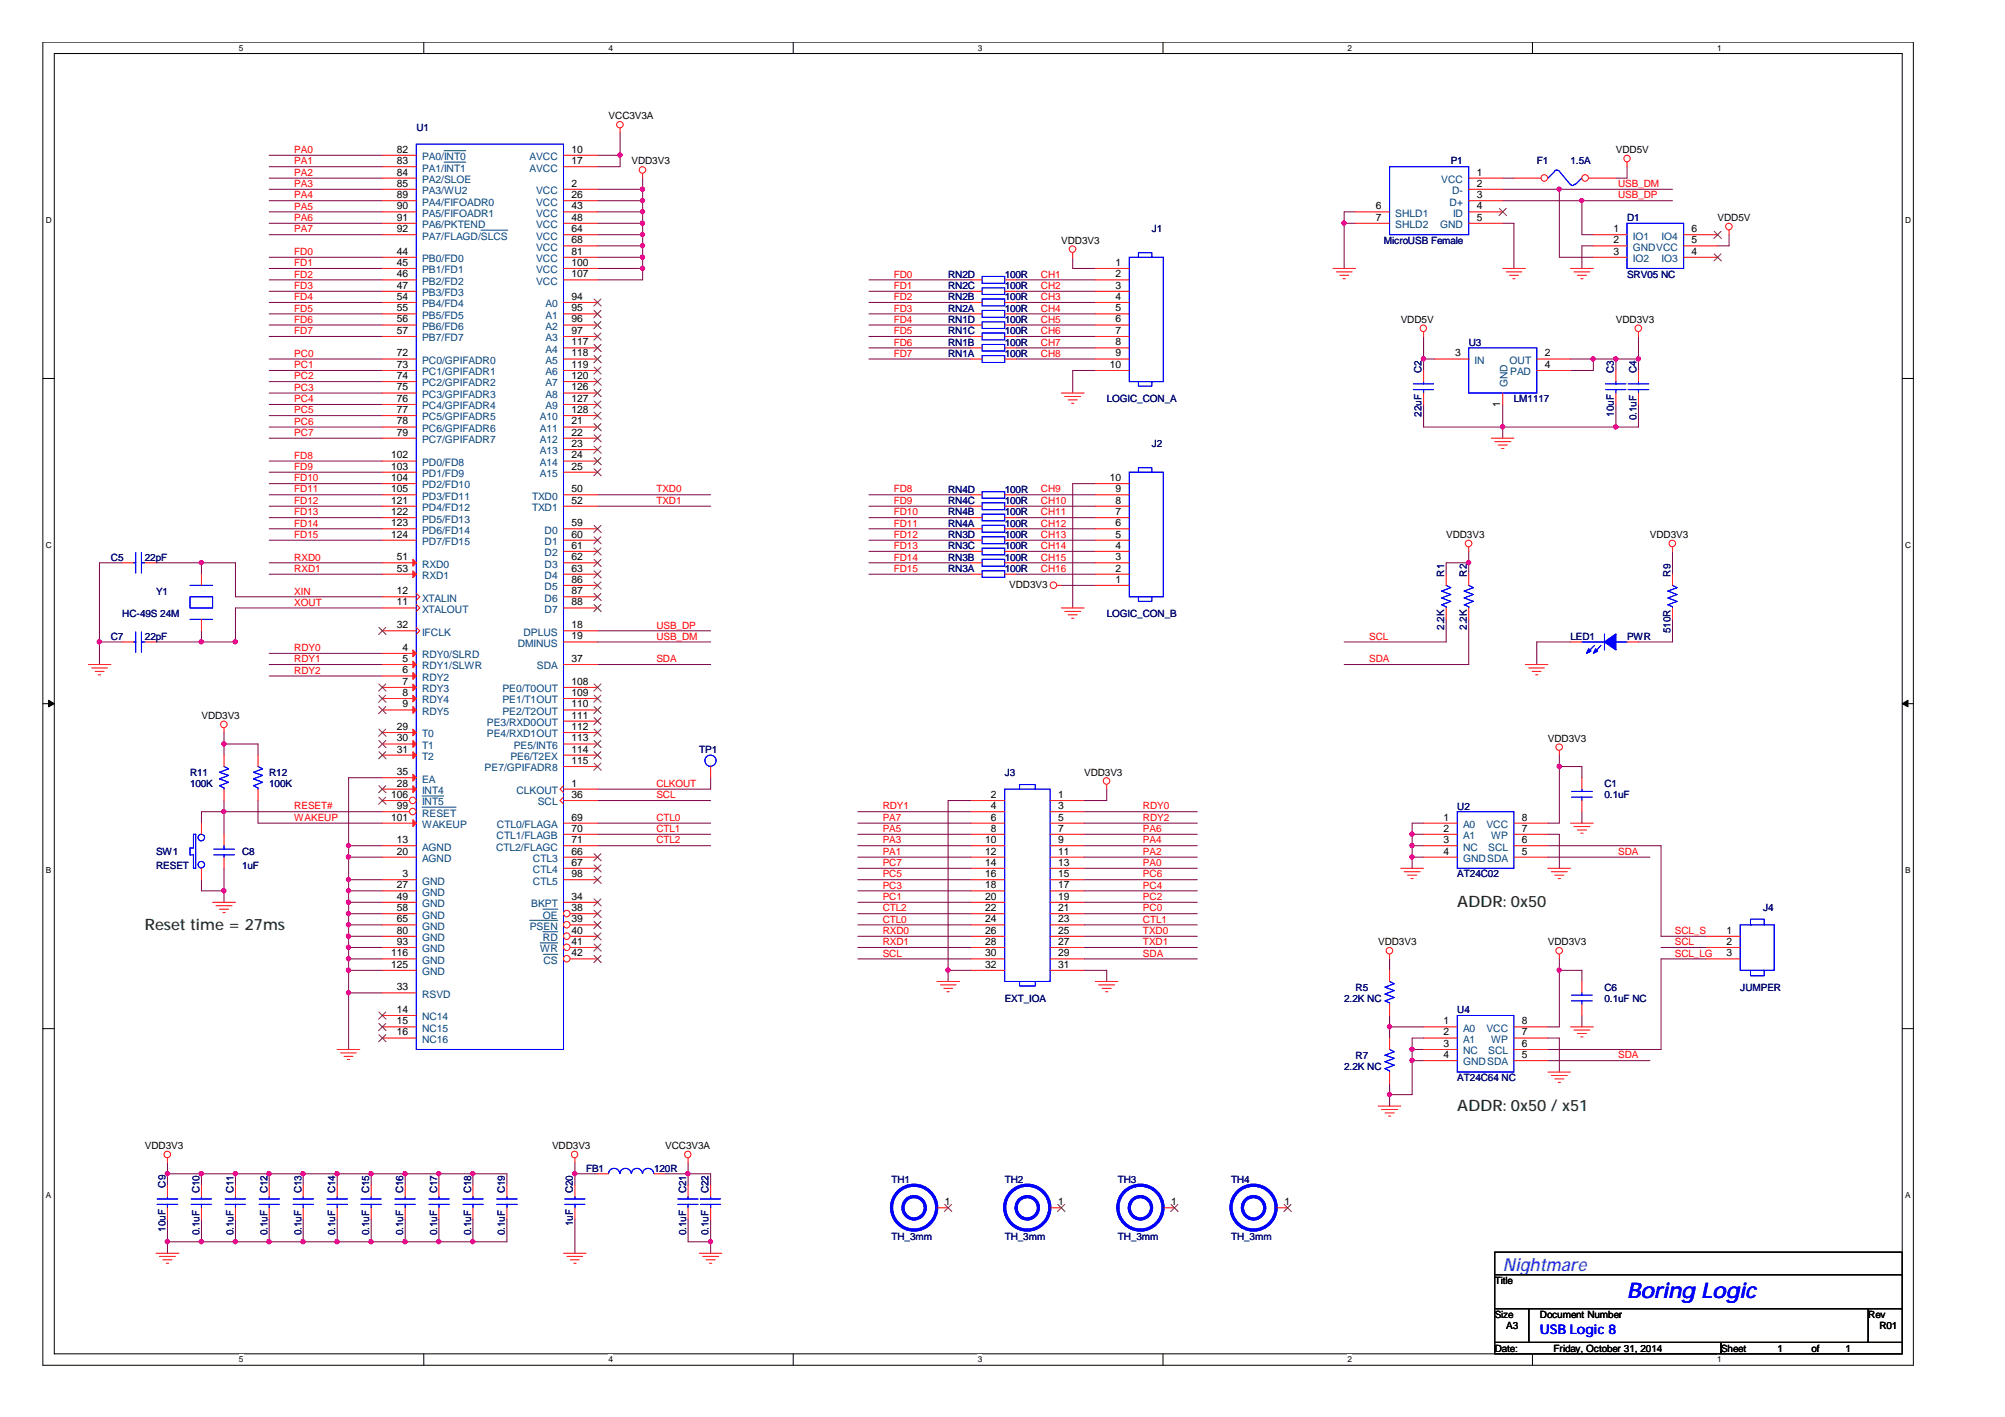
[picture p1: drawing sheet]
<svg xmlns="http://www.w3.org/2000/svg" width="297mm" height="210mm" viewBox="0 0 297 210" stroke-linecap="round" stroke-linejoin="round" font-family="sans-serif">
<defs><g id="words">
<text font-size="3.2" fill="#00f" x="241" y="192.3">Boring Logic</text>
<text font-size="2.7" fill="#0080ff" x="222.6" y="188.3">Nightmare</text>
<g font-size="2.3" fill="#008000">
<text x="21.5" y="137.8">Reset time = 27ms</text>
<text x="215.9" y="134.4">ADDR: 0x50</text>
<text x="215.9" y="164.6">ADDR: 0x50 / x51</text>
</g>
<text font-size="2" fill="#00f" x="228.1" y="197.5">USB Logic 8</text>
<g font-size="1.5">
<text x="90.2" y="17.7">VCC3V3A</text>
<text x="58.8" y="22.6">82</text>
<text x="84.7" y="22.6">10</text>
<text x="239.4" y="22.7">VDD5V</text>
<text x="58.8" y="24.3">83</text>
<text x="58.8" y="26">84</text>
<text x="58.8" y="27.7">85</text>
<text x="58.8" y="29.4">89</text>
<text x="84.7" y="24.3">17</text>
<text x="84.7" y="27.7">2</text>
<text x="84.7" y="29.4">26</text>
<text x="93.6" y="24.4">VDD3V3</text>
<text x="218.8" y="26">1</text>
<text x="218.8" y="27.7">2</text>
<text x="218.8" y="29.4">3</text>
<text x="58.8" y="34.4">92</text>
<text x="58.8" y="31">90</text>
<text x="58.8" y="32.7">91</text>
<text x="84.7" y="31">43</text>
<text x="84.7" y="32.7">48</text>
<text x="84.7" y="34.4">64</text>
<text x="203.8" y="31">6</text>
<text x="203.8" y="32.7">7</text>
<text x="218.8" y="32.7">5</text>
<text x="218.8" y="31">4</text>
<text x="239" y="34.4">1</text>
<text x="250.6" y="34.4">6</text>
<text x="254.5" y="32.7">VDD5V</text>
<text x="58.8" y="37.7">44</text>
<text x="58.8" y="39.4">45</text>
<text x="58.8" y="41.1">46</text>
<text x="84.7" y="36">68</text>
<text x="84.7" y="37.7">81</text>
<text x="84.7" y="39.4">100</text>
<text x="84.7" y="41.1">107</text>
<text x="157.2" y="36.1">VDD3V3</text>
<text x="165.3" y="39.4">1</text>
<text x="165.3" y="41.1">2</text>
<text x="239" y="36">2</text>
<text x="239" y="37.7">3</text>
<text x="250.6" y="37.7">4</text>
<text x="250.6" y="36">5</text>
<text x="58.8" y="42.8">47</text>
<text x="58.8" y="44.4">54</text>
<text x="58.8" y="46.1">55</text>
<text x="58.8" y="47.8">56</text>
<text x="84.7" y="44.4">94</text>
<text x="84.7" y="46.1">95</text>
<text x="84.7" y="47.8">96</text>
<text x="165.3" y="42.8">3</text>
<text x="165.3" y="44.4">4</text>
<text x="165.3" y="46.1">5</text>
<text x="165.3" y="47.8">6</text>
<text x="207.5" y="47.9">VDD5V</text>
<text x="239.4" y="47.9">VDD3V3</text>
<text x="58.8" y="49.5">57</text>
<text x="58.8" y="52.8">72</text>
<text x="84.7" y="49.5">97</text>
<text x="84.7" y="51.2">117</text>
<text x="84.7" y="52.8">118</text>
<text x="165.3" y="49.5">7</text>
<text x="165.3" y="51.2">8</text>
<text x="165.3" y="52.8">9</text>
<text x="215.6" y="52.8">3</text>
<text x="228.9" y="52.8">2</text>
<text x="58.8" y="54.5">73</text>
<text x="58.8" y="56.1">74</text>
<text x="58.8" y="57.8">75</text>
<text x="58.8" y="59.5">76</text>
<text x="84.7" y="54.5">119</text>
<text x="84.7" y="56.1">120</text>
<text x="84.7" y="57.8">126</text>
<text x="84.7" y="59.5">127</text>
<text x="164.4" y="54.5">10</text>
<text x="228.9" y="54.5">4</text>
<text x="58.8" y="61.2">77</text>
<text x="58.8" y="62.9">78</text>
<text x="58.8" y="64.5">79</text>
<text x="84.7" y="61.2">128</text>
<text x="84.7" y="62.9">21</text>
<text x="84.7" y="64.5">22</text>
<text x="222.2" y="60.3" transform="rotate(-90 222.2 60.3)">1</text>
<text x="58" y="67.9">102</text>
<text x="58" y="69.6">103</text>
<text x="58" y="71.3">104</text>
<text x="84.7" y="66.2">23</text>
<text x="84.7" y="67.9">24</text>
<text x="84.7" y="69.6">25</text>
<text x="164.4" y="71.3">10</text>
<text x="58" y="72.9">105</text>
<text x="58" y="74.6">121</text>
<text x="58" y="76.3">122</text>
<text x="58" y="77.9">123</text>
<text x="84.7" y="72.9">50</text>
<text x="84.7" y="74.6">52</text>
<text x="84.7" y="77.9">59</text>
<text x="165.3" y="77.9">6</text>
<text x="165.3" y="76.3">7</text>
<text x="165.3" y="74.6">8</text>
<text x="165.3" y="72.9">9</text>
<text x="58" y="79.6">124</text>
<text x="58.8" y="83">51</text>
<text x="84.7" y="79.6">60</text>
<text x="84.7" y="81.3">61</text>
<text x="84.7" y="83">62</text>
<text x="165.3" y="83">3</text>
<text x="165.3" y="81.3">4</text>
<text x="165.3" y="79.6">5</text>
<text x="214.2" y="79.7">VDD3V3</text>
<text x="244.4" y="79.7">VDD3V3</text>
<text x="58.8" y="84.7">53</text>
<text x="58.8" y="88">12</text>
<text x="58.8" y="89.7">11</text>
<text x="84.7" y="84.7">63</text>
<text x="84.7" y="86.3">86</text>
<text x="84.7" y="88">87</text>
<text x="84.7" y="89.7">88</text>
<text x="149.5" y="87.1">VDD3V3</text>
<text x="165.3" y="86.3">1</text>
<text x="165.3" y="84.7">2</text>
<text x="58.8" y="93.1">32</text>
<text x="84.7" y="93.1">18</text>
<text x="84.7" y="94.7">19</text>
<text x="59.6" y="96.4">4</text>
<text x="59.6" y="98.1">5</text>
<text x="59.6" y="99.8">6</text>
<text x="59.6" y="101.4">7</text>
<text x="84.7" y="101.4">108</text>
<text x="84.7" y="98.1">37</text>
<text x="29.8" y="106.5">VDD3V3</text>
<text x="59.6" y="103.1">8</text>
<text x="59.6" y="104.8">9</text>
<text x="84.7" y="103.1">109</text>
<text x="84.7" y="104.8">110</text>
<text x="84.7" y="106.4">111</text>
<text x="58.8" y="108.1">29</text>
<text x="58.8" y="109.8">30</text>
<text x="58.8" y="111.5">31</text>
<text x="84.7" y="108.1">112</text>
<text x="84.7" y="109.8">113</text>
<text x="84.7" y="111.5">114</text>
<text x="84.7" y="113.2">115</text>
<text x="229.3" y="109.9">VDD3V3</text>
<text x="58" y="118.2">106</text>
<text x="58.8" y="119.9">99</text>
<text x="58.8" y="114.8">35</text>
<text x="58.8" y="116.5">28</text>
<text x="84.7" y="116.5">1</text>
<text x="84.7" y="118.2">36</text>
<text x="146.8" y="118.2">2</text>
<text x="146.8" y="119.9">4</text>
<text x="156.8" y="118.2">1</text>
<text x="156.8" y="119.9">3</text>
<text x="160.6" y="114.9">VDD3V3</text>
<text x="58" y="121.6">101</text>
<text x="58.8" y="124.9">13</text>
<text x="84.7" y="121.6">69</text>
<text x="84.7" y="123.2">70</text>
<text x="84.7" y="124.9">71</text>
<text x="146" y="124.9">10</text>
<text x="146.8" y="121.6">6</text>
<text x="146.8" y="123.2">8</text>
<text x="156.8" y="121.6">5</text>
<text x="156.8" y="123.2">7</text>
<text x="156.8" y="124.9">9</text>
<text x="213.9" y="121.6">1</text>
<text x="213.9" y="123.2">2</text>
<text x="213.9" y="124.9">3</text>
<text x="225.5" y="124.9">6</text>
<text x="225.5" y="123.2">7</text>
<text x="225.5" y="121.6">8</text>
<text x="58.8" y="126.6">20</text>
<text x="58.8" y="131.6">27</text>
<text x="59.6" y="129.9">3</text>
<text x="84.7" y="126.6">66</text>
<text x="84.7" y="128.2">67</text>
<text x="84.7" y="129.9">98</text>
<text x="146" y="126.6">12</text>
<text x="146" y="128.2">14</text>
<text x="146" y="129.9">16</text>
<text x="146" y="131.6">18</text>
<text x="156.8" y="126.6">11</text>
<text x="156.8" y="128.2">13</text>
<text x="156.8" y="129.9">15</text>
<text x="156.8" y="131.6">17</text>
<text x="213.9" y="126.6">4</text>
<text x="225.5" y="126.6">5</text>
<text x="58.8" y="133.3">49</text>
<text x="58.8" y="135">58</text>
<text x="58.8" y="136.6">65</text>
<text x="84.7" y="133.3">34</text>
<text x="84.7" y="135">38</text>
<text x="84.7" y="136.6">39</text>
<text x="146" y="133.3">20</text>
<text x="146" y="135">22</text>
<text x="146" y="136.6">24</text>
<text x="156.8" y="133.3">19</text>
<text x="156.8" y="135">21</text>
<text x="156.8" y="136.6">23</text>
<text x="58" y="141.7">116</text>
<text x="58" y="143.4">125</text>
<text x="58.8" y="138.3">80</text>
<text x="58.8" y="140">93</text>
<text x="84.7" y="141.7">42</text>
<text x="84.7" y="138.3">40</text>
<text x="84.7" y="140">41</text>
<text x="146" y="138.3">26</text>
<text x="146" y="140">28</text>
<text x="146" y="141.7">30</text>
<text x="146" y="143.4">32</text>
<text x="156.8" y="138.3">25</text>
<text x="156.8" y="140">27</text>
<text x="156.8" y="141.7">29</text>
<text x="156.8" y="143.4">31</text>
<text x="204.2" y="140.1">VDD3V3</text>
<text x="229.3" y="140.1">VDD3V3</text>
<text x="255.8" y="138.3">1</text>
<text x="255.8" y="140">2</text>
<text x="255.8" y="141.7">3</text>
<text x="58.8" y="146.7">33</text>
<text x="58.8" y="150">14</text>
<text x="58.8" y="151.7">15</text>
<text x="58.8" y="153.4">16</text>
<text x="213.9" y="151.7">1</text>
<text x="213.9" y="153.4">2</text>
<text x="213.9" y="155.1">3</text>
<text x="225.5" y="155.1">6</text>
<text x="225.5" y="153.4">7</text>
<text x="225.5" y="151.7">8</text>
<text x="213.9" y="156.7">4</text>
<text x="225.5" y="156.7">5</text>
<text x="21.5" y="170.2">VDD3V3</text>
<text x="81.8" y="170.2">VDD3V3</text>
<text x="98.6" y="170.2">VCC3V3A</text>
<text x="140" y="178.5">1</text>
<text x="156.8" y="178.5">1</text>
<text x="173.5" y="178.5">1</text>
<text x="190.3" y="178.5">1</text>
<text x="221.4" y="190.2">Title</text>
<text x="221.4" y="195.2">Size</text>
<text x="223.1" y="196.9">A3</text>
<text x="228.1" y="195.2">Document Number</text>
<text x="276.8" y="195.2">Rev</text>
<text x="278.4" y="196.9">R01</text>
<text x="221.4" y="200.2">Date:</text>
<text x="230.2" y="200.2">Friday, October 31, 2014</text>
<text x="255" y="200.2">Sheet</text>
<text x="263.4" y="200.2">1</text>
<text x="268.4" y="200.2">of</text>
<text x="273.4" y="200.2">1</text>
</g>
<g font-size="1.5" fill="#f00">
<text x="43.6" y="22.7">PA0</text>
<text x="43.6" y="24.4">PA1</text>
<text x="43.6" y="26">PA2</text>
<text x="43.6" y="27.7">PA3</text>
<text x="43.6" y="29.4">PA4</text>
<text x="239.7" y="27.7">USB_DM</text>
<text x="239.7" y="29.4">USB_DP</text>
<text x="43.6" y="31">PA5</text>
<text x="43.6" y="32.7">PA6</text>
<text x="43.6" y="34.4">PA7</text>
<text x="43.6" y="37.8">FD0</text>
<text x="43.6" y="39.4">FD1</text>
<text x="43.6" y="41.1">FD2</text>
<text x="132.4" y="41.1">FD0</text>
<text x="154.2" y="41.1">CH1</text>
<text x="43.6" y="42.8">FD3</text>
<text x="43.6" y="44.5">FD4</text>
<text x="43.6" y="46.2">FD5</text>
<text x="43.6" y="47.8">FD6</text>
<text x="132.4" y="42.8">FD1</text>
<text x="132.4" y="44.5">FD2</text>
<text x="132.4" y="46.2">FD3</text>
<text x="132.4" y="47.8">FD4</text>
<text x="154.2" y="42.8">CH2</text>
<text x="154.2" y="44.5">CH3</text>
<text x="154.2" y="46.2">CH4</text>
<text x="154.2" y="47.8">CH5</text>
<text x="43.6" y="49.5">FD7</text>
<text x="43.6" y="52.8">PC0</text>
<text x="132.4" y="49.5">FD5</text>
<text x="132.4" y="51.2">FD6</text>
<text x="132.4" y="52.8">FD7</text>
<text x="154.2" y="49.5">CH6</text>
<text x="154.2" y="51.2">CH7</text>
<text x="154.2" y="52.8">CH8</text>
<text x="43.6" y="54.5">PC1</text>
<text x="43.6" y="56.2">PC2</text>
<text x="43.6" y="57.9">PC3</text>
<text x="43.6" y="59.6">PC4</text>
<text x="43.6" y="61.2">PC5</text>
<text x="43.6" y="62.9">PC6</text>
<text x="43.6" y="64.6">PC7</text>
<text x="43.6" y="68">FD8</text>
<text x="43.6" y="69.6">FD9</text>
<text x="43.6" y="71.3">FD10</text>
<text x="43.6" y="73">FD11</text>
<text x="43.6" y="74.6">FD12</text>
<text x="43.6" y="76.3">FD13</text>
<text x="43.6" y="78">FD14</text>
<text x="97.2" y="73">TXD0</text>
<text x="97.2" y="74.6">TXD1</text>
<text x="132.4" y="73">FD8</text>
<text x="132.4" y="74.6">FD9</text>
<text x="132.4" y="76.3">FD10</text>
<text x="132.4" y="78">FD11</text>
<text x="154.2" y="73">CH9</text>
<text x="154.2" y="74.6">CH10</text>
<text x="154.2" y="76.3">CH11</text>
<text x="154.2" y="78">CH12</text>
<text x="43.6" y="79.7">FD15</text>
<text x="43.6" y="83">RXD0</text>
<text x="132.4" y="79.7">FD12</text>
<text x="132.4" y="81.3">FD13</text>
<text x="132.4" y="83">FD14</text>
<text x="154.2" y="79.7">CH13</text>
<text x="154.2" y="81.3">CH14</text>
<text x="154.2" y="83">CH15</text>
<text x="43.6" y="88.1">XIN</text>
<text x="43.6" y="89.7">XOUT</text>
<text x="43.6" y="84.7">RXD1</text>
<text x="132.4" y="84.7">FD15</text>
<text x="154.2" y="84.7">CH16</text>
<text x="97.2" y="93.1">USB_DP</text>
<text x="97.2" y="94.8">USB_DM</text>
<text x="202.9" y="94.8">SCL</text>
<text x="43.6" y="96.4">RDY0</text>
<text x="43.6" y="98.1">RDY1</text>
<text x="43.6" y="99.8">RDY2</text>
<text x="97.2" y="98.1">SDA</text>
<text x="202.9" y="98.1">SDA</text>
<text x="43.6" y="119.9">RESET#</text>
<text x="97.2" y="116.6">CLKOUT</text>
<text x="97.2" y="118.3">SCL</text>
<text x="130.8" y="119.9">RDY1</text>
<text x="169.3" y="119.9">RDY0</text>
<text x="43.6" y="121.6">WAKEUP</text>
<text x="97.2" y="121.6">CTL0</text>
<text x="97.2" y="123.2">CTL1</text>
<text x="97.2" y="124.9">CTL2</text>
<text x="130.8" y="121.6">PA7</text>
<text x="130.8" y="123.2">PA5</text>
<text x="130.8" y="124.9">PA3</text>
<text x="169.3" y="121.6">RDY2</text>
<text x="169.3" y="123.2">PA6</text>
<text x="169.3" y="124.9">PA4</text>
<text x="130.8" y="126.6">PA1</text>
<text x="130.8" y="128.3">PC7</text>
<text x="130.8" y="130">PC5</text>
<text x="130.8" y="131.6">PC3</text>
<text x="169.3" y="126.6">PA2</text>
<text x="169.3" y="128.3">PA0</text>
<text x="169.3" y="130">PC6</text>
<text x="169.3" y="131.6">PC4</text>
<text x="239.7" y="126.6">SDA</text>
<text x="130.8" y="133.3">PC1</text>
<text x="130.8" y="135">CTL2</text>
<text x="130.8" y="136.7">CTL0</text>
<text x="169.3" y="133.3">PC2</text>
<text x="169.3" y="135">PC0</text>
<text x="169.3" y="136.7">CTL1</text>
<text x="130.8" y="138.4">RXD0</text>
<text x="130.8" y="140">RXD1</text>
<text x="130.8" y="141.7">SCL</text>
<text x="169.3" y="138.4">TXD0</text>
<text x="169.3" y="140">TXD1</text>
<text x="169.3" y="141.7">SDA</text>
<text x="248.1" y="140">SCL</text>
<text x="248.1" y="138.4">SCL_S</text>
<text x="248.1" y="141.7">SCL_LG</text>
<text x="239.7" y="156.8">SDA</text>
</g>
<g font-size="1.5" fill="#000080">
<text x="61.7" y="19.4">U1</text>
<text x="214.9" y="24.4">P1</text>
<text x="227.7" y="24.4">F1</text>
<text x="232.7" y="24.4">1.5A</text>
<text x="170.6" y="34.4">J1</text>
<text x="241" y="32.7">D1</text>
<text x="140.5" y="41.1">RN2D</text>
<text x="148.8" y="41.1">100R</text>
<text x="205" y="36.1">MicroUSB Female</text>
<text x="241" y="41.1">SRV05 NC</text>
<text x="140.5" y="42.8">RN2C</text>
<text x="140.5" y="44.5">RN2B</text>
<text x="140.5" y="46.2">RN2A</text>
<text x="140.5" y="47.9">RN1D</text>
<text x="148.8" y="42.8">100R</text>
<text x="148.8" y="44.5">100R</text>
<text x="148.8" y="46.2">100R</text>
<text x="148.8" y="47.9">100R</text>
<text x="140.5" y="49.5">RN1C</text>
<text x="140.5" y="51.2">RN1B</text>
<text x="140.5" y="52.9">RN1A</text>
<text x="148.8" y="49.5">100R</text>
<text x="148.8" y="51.2">100R</text>
<text x="148.8" y="52.9">100R</text>
<text x="217.6" y="51.2">U3</text>
<text x="164" y="59.6">LOGIC_CON_A</text>
<text x="210.6" y="55.2" transform="rotate(-90 210.6 55.2)">C2</text>
<text x="224.3" y="59.6">LM1117</text>
<text x="239.1" y="55.2" transform="rotate(-90 239.1 55.2)">C3</text>
<text x="242.4" y="55.2" transform="rotate(-90 242.4 55.2)">C4</text>
<text x="210.6" y="61.7" transform="rotate(-90 210.6 61.7)">22uF</text>
<text x="239.1" y="61.7" transform="rotate(-90 239.1 61.7)">10uF</text>
<text x="242.4" y="62.2" transform="rotate(-90 242.4 62.2)">0.1uF</text>
<text x="170.6" y="66.3">J2</text>
<text x="140.5" y="73">RN4D</text>
<text x="140.5" y="74.6">RN4C</text>
<text x="140.5" y="76.3">RN4B</text>
<text x="148.8" y="73">100R</text>
<text x="148.8" y="74.6">100R</text>
<text x="148.8" y="76.3">100R</text>
<text x="16.4" y="83">C5</text>
<text x="21.5" y="83">22pF</text>
<text x="140.5" y="78">RN4A</text>
<text x="140.5" y="79.7">RN3D</text>
<text x="140.5" y="81.4">RN3C</text>
<text x="140.5" y="83">RN3B</text>
<text x="148.8" y="78">100R</text>
<text x="148.8" y="79.7">100R</text>
<text x="148.8" y="81.4">100R</text>
<text x="148.8" y="83">100R</text>
<text x="23.1" y="88.1">Y1</text>
<text x="140.5" y="84.7">RN3A</text>
<text x="148.8" y="84.7">100R</text>
<text x="214" y="85.4" transform="rotate(-90 214 85.4)">R1</text>
<text x="217.3" y="85.4" transform="rotate(-90 217.3 85.4)">R2</text>
<text x="247.5" y="85.4" transform="rotate(-90 247.5 85.4)">R9</text>
<text x="16.4" y="94.8">C7</text>
<text x="18.1" y="91.4">HC-49S 24M</text>
<text x="21.5" y="94.8">22pF</text>
<text x="164" y="91.4">LOGIC_CON_B</text>
<text x="214" y="93.3" transform="rotate(-90 214 93.3)">2.2K</text>
<text x="217.3" y="93.3" transform="rotate(-90 217.3 93.3)">2.2K</text>
<text x="232.7" y="94.8">LED1</text>
<text x="241" y="94.8">PWR</text>
<text x="247.5" y="93.8" transform="rotate(-90 247.5 93.8)">510R</text>
<text x="103.6" y="111.6">TP1</text>
<text x="28.2" y="114.9">R11</text>
<text x="28.2" y="116.6">100K</text>
<text x="39.9" y="114.9">R12</text>
<text x="39.9" y="116.6">100K</text>
<text x="148.8" y="114.9">J3</text>
<text x="215.9" y="119.9">U2</text>
<text x="237.7" y="116.6">C1</text>
<text x="237.7" y="118.3">0.1uF</text>
<text x="23.1" y="126.6">SW1</text>
<text x="23.1" y="128.7">RESET</text>
<text x="35.9" y="126.6">C8</text>
<text x="35.9" y="128.7">1uF</text>
<text x="215.9" y="130">AT24C02</text>
<text x="261.2" y="135">J4</text>
<text x="148.8" y="148.4">EXT_IOA</text>
<text x="199.1" y="148.4">2.2K NC</text>
<text x="200.8" y="146.7">R5</text>
<text x="237.7" y="146.7">C6</text>
<text x="237.7" y="148.4">0.1uF NC</text>
<text x="257.8" y="146.7">JUMPER</text>
<text x="215.9" y="150.1">U4</text>
<text x="199.1" y="158.5">2.2K NC</text>
<text x="200.8" y="156.8">R7</text>
<text x="215.9" y="160.2">AT24C64 NC</text>
<text x="86.8" y="173.6">FB1</text>
<text x="96.9" y="173.6">120R</text>
<text x="24.5" y="175.9" transform="rotate(-90 24.5 175.9)">C9</text>
<text x="29.5" y="176.8" transform="rotate(-90 29.5 176.8)">C10</text>
<text x="34.6" y="176.8" transform="rotate(-90 34.6 176.8)">C11</text>
<text x="39.6" y="176.8" transform="rotate(-90 39.6 176.8)">C12</text>
<text x="44.7" y="176.8" transform="rotate(-90 44.7 176.8)">C13</text>
<text x="49.7" y="176.8" transform="rotate(-90 49.7 176.8)">C14</text>
<text x="54.7" y="176.8" transform="rotate(-90 54.7 176.8)">C15</text>
<text x="59.7" y="176.8" transform="rotate(-90 59.7 176.8)">C16</text>
<text x="64.8" y="176.8" transform="rotate(-90 64.8 176.8)">C17</text>
<text x="69.8" y="176.8" transform="rotate(-90 69.8 176.8)">C18</text>
<text x="74.8" y="176.8" transform="rotate(-90 74.8 176.8)">C19</text>
<text x="84.9" y="176.8" transform="rotate(-90 84.9 176.8)">C20</text>
<text x="101.6" y="176.8" transform="rotate(-90 101.6 176.8)">C21</text>
<text x="105" y="176.8" transform="rotate(-90 105 176.8)">C22</text>
<text x="132.1" y="175.2">TH1</text>
<text x="148.8" y="175.2">TH2</text>
<text x="165.6" y="175.2">TH3</text>
<text x="182.4" y="175.2">TH4</text>
<text x="24.5" y="182.4" transform="rotate(-90 24.5 182.4)">10uF</text>
<text x="29.5" y="182.9" transform="rotate(-90 29.5 182.9)">0.1uF</text>
<text x="34.6" y="182.9" transform="rotate(-90 34.6 182.9)">0.1uF</text>
<text x="39.6" y="182.9" transform="rotate(-90 39.6 182.9)">0.1uF</text>
<text x="44.7" y="182.9" transform="rotate(-90 44.7 182.9)">0.1uF</text>
<text x="49.7" y="182.9" transform="rotate(-90 49.7 182.9)">0.1uF</text>
<text x="54.7" y="182.9" transform="rotate(-90 54.7 182.9)">0.1uF</text>
<text x="59.7" y="182.9" transform="rotate(-90 59.7 182.9)">0.1uF</text>
<text x="64.8" y="182.9" transform="rotate(-90 64.8 182.9)">0.1uF</text>
<text x="69.8" y="182.9" transform="rotate(-90 69.8 182.9)">0.1uF</text>
<text x="74.8" y="182.9" transform="rotate(-90 74.8 182.9)">0.1uF</text>
<text x="84.9" y="181.6" transform="rotate(-90 84.9 181.6)">1uF</text>
<text x="101.6" y="182.9" transform="rotate(-90 101.6 182.9)">0.1uF</text>
<text x="105" y="182.9" transform="rotate(-90 105 182.9)">0.1uF</text>
<text x="132.1" y="183.6">TH_3mm</text>
<text x="148.8" y="183.6">TH_3</text>
<text x="148.8" y="183.6">TH_3mm</text>
<text x="165.6" y="183.6">TH_3</text>
<text x="165.6" y="183.6">TH_3mm</text>
<text x="182.4" y="183.6">TH_3</text>
<text x="182.4" y="183.6">TH_3mm</text>
</g>
<g font-size="1.5" fill="#004080">
<text x="62.5" y="23.7">PA0/INT0</text>
<text x="78.4" y="23.7">AVCC</text>
<text x="62.5" y="25.4">PA1/INT1</text>
<text x="62.5" y="27.1">PA2/SLOE</text>
<text x="62.5" y="28.8">PA3/WU2</text>
<text x="78.4" y="25.4">AVCC</text>
<text x="79.4" y="28.8">VCC</text>
<text x="213.5" y="27.1">VCC</text>
<text x="215.1" y="28.8">D-</text>
<text x="62.5" y="30.5">PA4/FIFOADR0</text>
<text x="62.5" y="32.1">PA5/FIFOADR1</text>
<text x="62.5" y="33.8">PA6/PKTEND</text>
<text x="62.5" y="35.5">PA7/FLAGD/SLCS</text>
<text x="79.4" y="30.5">VCC</text>
<text x="79.4" y="32.1">VCC</text>
<text x="79.4" y="33.8">VCC</text>
<text x="79.4" y="35.5">VCC</text>
<text x="206.7" y="32.1">SHLD1</text>
<text x="206.7" y="33.8">SHLD2</text>
<text x="213.4" y="33.8">GND</text>
<text x="214.8" y="30.5">D+</text>
<text x="215.3" y="32.1">ID</text>
<text x="241.9" y="35.5">IO1</text>
<text x="246.2" y="35.5">IO4</text>
<text x="62.5" y="38.8">PB0/FD0</text>
<text x="62.5" y="40.5">PB1/FD1</text>
<text x="79.4" y="37.1">VCC</text>
<text x="79.4" y="38.8">VCC</text>
<text x="79.4" y="40.5">VCC</text>
<text x="241.9" y="37.1">GNDVCC</text>
<text x="241.9" y="38.8">IO2</text>
<text x="246.2" y="38.8">IO3</text>
<text x="62.5" y="42.2">PB2/FD2</text>
<text x="62.5" y="43.9">PB3/FD3</text>
<text x="62.5" y="45.5">PB4/FD4</text>
<text x="62.5" y="47.2">PB5/FD5</text>
<text x="79.4" y="42.2">VCC</text>
<text x="80.8" y="45.5">A0</text>
<text x="80.8" y="47.2">A1</text>
<text x="62.5" y="48.9">PB6/FD6</text>
<text x="62.5" y="50.6">PB7/FD7</text>
<text x="62.5" y="53.9">PC0/GPIFADR0</text>
<text x="80.8" y="48.9">A2</text>
<text x="80.8" y="50.6">A3</text>
<text x="80.8" y="52.3">A4</text>
<text x="80.8" y="53.9">A5</text>
<text x="218.4" y="53.9">IN</text>
<text x="223.6" y="53.9">OUT</text>
<text x="62.5" y="55.6">PC1/GPIFADR1</text>
<text x="62.5" y="57.2">PC2/GPIFADR2</text>
<text x="62.5" y="58.9">PC3/GPIFADR3</text>
<text x="80.8" y="55.6">A6</text>
<text x="80.8" y="57.2">A7</text>
<text x="80.8" y="58.9">A8</text>
<text x="223.4" y="57.4" transform="rotate(-90 223.4 57.4)">GND</text>
<text x="223.7" y="55.6">PAD</text>
<text x="62.5" y="60.6">PC4/GPIFADR4</text>
<text x="62.5" y="62.3">PC5/GPIFADR5</text>
<text x="62.5" y="64">PC6/GPIFADR6</text>
<text x="62.5" y="65.6">PC7/GPIFADR7</text>
<text x="80" y="62.3">A10</text>
<text x="80" y="64">A11</text>
<text x="80" y="65.6">A12</text>
<text x="80.8" y="60.6">A9</text>
<text x="62.5" y="69">PD0/FD8</text>
<text x="62.5" y="70.7">PD1/FD9</text>
<text x="80" y="67.3">A13</text>
<text x="80" y="69">A14</text>
<text x="80" y="70.7">A15</text>
<text x="62.5" y="72.4">PD2/FD10</text>
<text x="62.5" y="74">PD3/FD11</text>
<text x="62.5" y="75.7">PD4/FD12</text>
<text x="62.5" y="77.4">PD5/FD13</text>
<text x="78.8" y="74">TXD0</text>
<text x="78.8" y="75.7">TXD1</text>
<text x="62.5" y="79.1">PD6/FD14</text>
<text x="62.5" y="80.7">PD7/FD15</text>
<text x="80.7" y="79.1">D0</text>
<text x="80.7" y="80.7">D1</text>
<text x="80.7" y="82.4">D2</text>
<text x="62.5" y="84.1">RXD0</text>
<text x="62.5" y="85.8">RXD1</text>
<text x="62.5" y="89.1">XTALIN</text>
<text x="80.7" y="84.1">D3</text>
<text x="80.7" y="85.8">D4</text>
<text x="80.7" y="87.4">D5</text>
<text x="80.7" y="89.1">D6</text>
<text x="62.5" y="94.2">IFCLK</text>
<text x="62.5" y="90.8">XTALOUT</text>
<text x="76.7" y="95.8">DMINUS</text>
<text x="77.6" y="94.2">DPLUS</text>
<text x="80.7" y="90.8">D7</text>
<text x="62.5" y="97.5">RDY0/SLRD</text>
<text x="62.5" y="99.2">RDY1/SLWR</text>
<text x="62.5" y="100.9">RDY2</text>
<text x="79.5" y="99.2">SDA</text>
<text x="62.5" y="102.5">RDY3</text>
<text x="62.5" y="104.2">RDY4</text>
<text x="62.5" y="105.9">RDY5</text>
<text x="72.1" y="107.5">PE3/RXD0OUT</text>
<text x="74.4" y="102.5">PE0/T0OUT</text>
<text x="74.4" y="104.2">PE1/T1OUT</text>
<text x="74.4" y="105.9">PE2/T2OUT</text>
<text x="62.5" y="109.2">T0</text>
<text x="62.5" y="110.9">T1</text>
<text x="62.5" y="112.6">T2</text>
<text x="72.1" y="109.2">PE4/RXD1OUT</text>
<text x="75.6" y="112.6">PE6/T2EX</text>
<text x="76.1" y="110.9">PE5/INT6</text>
<text x="62.5" y="115.9">EA</text>
<text x="62.5" y="117.6">INT4</text>
<text x="62.5" y="119.3">INT5</text>
<text x="71.8" y="114.3">PE7/GPIFADR8</text>
<text x="76.5" y="117.6">CLKOUT</text>
<text x="79.7" y="119.3">SCL</text>
<text x="62.5" y="121">RESET</text>
<text x="62.5" y="126">AGND</text>
<text x="62.5" y="122.7">WAKEUP</text>
<text x="73.5" y="126">CTL2/FLAGC</text>
<text x="73.6" y="124.3">CTL1/FLAGB</text>
<text x="73.6" y="122.7">CTL0/FLAGA</text>
<text x="216.7" y="122.7">A0</text>
<text x="216.7" y="124.3">A1</text>
<text x="216.7" y="126">NC</text>
<text x="220.2" y="122.7">VCC</text>
<text x="220.5" y="126">SCL</text>
<text x="220.9" y="124.3">WP</text>
<text x="62.5" y="127.7">AGND</text>
<text x="62.5" y="131">GND</text>
<text x="79" y="127.7">CTL3</text>
<text x="79" y="129.3">CTL4</text>
<text x="79" y="131">CTL5</text>
<text x="216.7" y="127.7">GNDSDA</text>
<text x="62.5" y="132.7">GND</text>
<text x="62.5" y="134.4">GND</text>
<text x="62.5" y="136.1">GND</text>
<text x="62.5" y="137.7">GND</text>
<text x="78.5" y="137.7">PSEN</text>
<text x="78.7" y="134.4">BKPT</text>
<text x="80.4" y="136.1">OE</text>
<text x="62.5" y="139.4">GND</text>
<text x="62.5" y="141.1">GND</text>
<text x="62.5" y="142.8">GND</text>
<text x="80" y="141.1">WR</text>
<text x="80.4" y="139.4">RD</text>
<text x="80.5" y="142.8">CS</text>
<text x="62.5" y="144.5">GND</text>
<text x="62.5" y="147.8">RSVD</text>
<text x="62.5" y="151.1">NC14</text>
<text x="62.5" y="152.8">NC15</text>
<text x="62.5" y="154.5">NC16</text>
<text x="216.7" y="152.8">A0</text>
<text x="216.7" y="154.5">A1</text>
<text x="220.2" y="152.8">VCC</text>
<text x="220.9" y="154.5">WP</text>
<text x="216.7" y="156.2">NC</text>
<text x="216.7" y="157.8">GNDSDA</text>
<text x="220.5" y="156.2">SCL</text>
</g>
<g font-size="1.2">
<text x="35.4" y="7.5">5</text>
<text x="90.1" y="7.5">4</text>
<text x="144.9" y="7.5">3</text>
<text x="199.6" y="7.5">2</text>
<text x="254.4" y="7.5">1</text>
<text x="6.8" y="33.1">D</text>
<text x="282.2" y="33.1">D</text>
<text x="6.8" y="81.2">C</text>
<text x="282.2" y="81.2">C</text>
<text x="6.8" y="129.4">B</text>
<text x="282.2" y="129.4">B</text>
<text x="6.8" y="177.5">A</text>
<text x="282.2" y="177.5">A</text>
<text x="35.4" y="201.8">5</text>
<text x="90.1" y="201.8">4</text>
<text x="144.9" y="201.8">3</text>
<text x="199.6" y="201.8">2</text>
<text x="254.4" y="201.8">1</text>
</g>
</g></defs>
<path d="M6.3 6.2h277.2v196h-277.2zM8 7.9h273.8v192.6h-273.8z" fill="none" stroke="#000" stroke-width=".15"/>
<g fill="#fff">
<path d="M35.4 6.4h.6v1.4h-.6z"/>
<path d="M35.4 200.7h.6v1.4h-.6z"/>
</g>
<path d="M62.8 6.2v1.7M62.8 200.5v1.7" fill="none" stroke="#000" stroke-width=".15"/>
<g fill="#fff">
<path d="M90.1 6.4h.7v1.4h-.7z"/>
<path d="M90.1 200.7h.7v1.4h-.7z"/>
</g>
<path d="M117.5 6.2v1.7M117.5 200.5v1.7" fill="none" stroke="#000" stroke-width=".15"/>
<g fill="#fff">
<path d="M144.9 6.4h.6v1.4h-.6z"/>
<path d="M144.9 200.7h.6v1.4h-.6z"/>
</g>
<path d="M172.3 6.2v1.7M172.3 200.5v1.7" fill="none" stroke="#000" stroke-width=".15"/>
<g fill="#fff">
<path d="M199.6 6.4h.7v1.4h-.7z"/>
<path d="M199.6 200.7h.7v1.4h-.7z"/>
</g>
<path d="M227 6.2v1.7M227 200.5v1.7" fill="none" stroke="#000" stroke-width=".15"/>
<g fill="#fff">
<path d="M254.4 6.4h.6v1.4h-.6z"/>
<path d="M254.4 200.7h.6v1.4h-.6z"/>
<path d="M6.8 31.9h.8v1.4h-.8z"/>
<path d="M282.2 31.9h.9v1.4h-.9z"/>
<path d="M6.8 80.1h.8v1.4h-.8z"/>
<path d="M282.2 80.1h.9v1.4h-.9z"/>
</g>
<path d="M6.3 56.1h1.7M281.8 56.1h1.7" fill="none" stroke="#000" stroke-width=".15"/>
<g fill="#fff">
<path d="M6.8 128.2h.7v1.4h-.7z"/>
<path d="M282.2 128.2h.8v1.4h-.8z"/>
</g>
<path d="M6.3 104.2h1.7M281.8 104.2h1.7" fill="none" stroke="#000" stroke-width=".15"/>
<g fill="#000" stroke="#000" stroke-width=".15">
<path d="M7.2 103.7l.8 .5-.8 .5z" fill-rule="evenodd"/>
<path d="M281.8 104.2l.9-.5v1z" fill-rule="evenodd"/>
</g>
<g fill="#fff">
<path d="M6.8 176.4h.7v1.4h-.7z"/>
<path d="M282.2 176.4h.8v1.4h-.8z"/>
</g>
<path d="M6.3 152.4h1.7M281.8 152.4h1.7M221.4 185.5h60.4v3.3h-60.4zM221.4 188.8h60.4v5.1h-60.4zM221.4 193.9h5.1v5h-5.1zM221.4 198.9h33.6v1.6h-33.6zM226.5 193.9h50.3v5h-50.3zM255 198.9h26.8v1.6h-26.8zM276.8 193.9h5v5h-5z" fill="none" stroke="#000" stroke-width=".15"/>
<g fill="none" stroke="#800040" stroke-width=".15">
<path d="M91.9 19.7v5h-3.4M39.9 38.1h16.7M39.9 39.8h16.7M39.9 28h16.7M39.9 34.8h16.7M39.9 29.7h16.7M39.9 26.4h16.7M39.9 33.1h16.7M39.9 23h16.7M39.9 24.7h16.7M39.9 31.4h16.7M88.5 38.1h6.7"/>
<path d="M88.5 39.8h6.7M88.5 28h6.7M88.5 34.8h6.7M88.5 29.7h6.7M88.5 36.4h6.7M88.5 33.1h6.7M88.5 23h3.4M88.5 31.4h6.7M95.2 26.4v15.1h-6.7M158.9 38.1v1.7h3.4M199.1 33.1h1.7M200.8 31.4h-1.7v8.4"/>
<path d="M222.6 28h25.2M222.6 29.7h25.2M222.6 26.4h1.7M222.6 33.1h1.7v6.7M231 28v10.1h5.1M234.4 29.7v5.1h1.7M236.1 36.4h-1.7v3.4M241 24.7v1.7h-1.6M256.2 34.8v1.6h-1.7M39.9 41.5h16.7M39.9 43.2h16.7M39.9 44.8h16.7"/>
<path d="M39.9 46.5h16.7M39.9 48.1h16.7M39.9 49.8h16.7M39.9 53.2h16.7M39.9 54.9h16.7M39.9 56.5h16.7M39.9 58.2h16.7M39.9 59.9h16.7M128.7 41.5h15.1M128.7 43.2h15.1M128.7 44.8h15.1M128.7 46.5h15.1"/>
<path d="M128.7 48.1h15.1M128.7 49.8h15.1M128.7 53.2h15.1M128.7 51.5h15.1M150.5 41.5h11.8M150.5 43.2h11.8M150.5 44.8h11.8M150.5 46.5h11.8M150.5 48.1h11.8M150.5 49.8h11.8M150.5 53.2h11.8M150.5 51.5h11.8"/>
<path d="M162.3 54.9h-3.4v3.3M210.9 53.2h1.7M210.9 49.8v5.1M210.9 59.9v3.4h31.8v-3.4M222.6 59.9v5M232.7 53.2h10M236.1 53.2v1.7h-3.4M239.4 53.2v1.7M239.4 59.9v3.4M242.7 49.8v5.1M39.9 68.3h16.7M39.9 69.9h16.7"/>
<path d="M39.9 71.6h16.7M39.9 73.3h16.7M39.9 75h16.7M39.9 76.7h16.7M39.9 78.3h16.7M39.9 63.3h16.7M39.9 61.6h16.7M39.9 64.9h16.7M88.5 73.3h16.8M88.5 75h16.8M128.7 73.3h15.1M128.7 75h15.1"/>
<path d="M128.7 76.7h15.1M128.7 78.3h15.1M150.5 73.3h11.8M150.5 75h11.8M150.5 76.7h11.8M150.5 78.3h11.8M162.3 71.6h-3.4v18.5M14.7 95.1h3.4M18.1 83.4h-3.4v15M23.1 83.4h11.8v5h21.7M29.8 83.4v1.7M29.8 93.4v1.7"/>
<path d="M39.9 80h16.7M39.9 83.4h16.7M39.9 98.4h16.7M39.9 85.1h16.7M39.9 96.8h16.7M56.6 90.1h-21.7v5h-11.8M88.5 95.1h16.8M88.5 93.4h16.8M88.5 98.4h16.8M128.7 80h15.1M128.7 83.4h15.1M128.7 81.7h15.1"/>
<path d="M128.7 85.1h15.1M150.5 80h11.8M150.5 83.4h11.8M150.5 81.7h11.8M150.5 85.1h11.8M157.2 86.7h5.1M214.2 91.8v3.3h-15.1M217.6 83.4h-3.4v1.7M217.6 91.8v6.6h-18.5M217.6 81.7v3.4M232.7 95.1h-5v3.3M247.8 91.8v3.3h-5.1"/>
<path d="M247.8 81.7v3.4M33.2 110.2h5v1.7M33.2 108.5v3.4M33.2 118.6v5M38.2 118.6v3.3h18.4M39.9 100.1h16.7M56.6 115.2h-5v40.3M88.5 118.6h16.8M105.3 115.2v1.7h-16.8M143.8 118.6h-3.3v26.8M164 116.9v1.7h-3.4M231 113.6h3.4v1.6"/>
<path d="M231 111.9v10h-1.7M29.8 130.3v1.7h3.4M33.2 128.6v5.1M51.6 125.3h5M51.6 127h5M51.6 130.3h5M51.6 132h5M51.6 133.7h5M51.6 135.4h5M51.6 137h5M51.6 138.7h5M56.6 120.2h-26.8v1.7"/>
<path d="M88.5 125.3h16.8M88.5 121.9h16.8M88.5 123.6h16.8M127.1 125.3h16.7M127.1 127h16.7M127.1 130.3h16.7M127.1 132h16.7M127.1 133.7h16.7M127.1 135.4h16.7M127.1 137h16.7M127.1 138.7h16.7M127.1 120.2h16.7"/>
<path d="M127.1 121.9h16.7M127.1 123.6h16.7M127.1 128.6h16.7M160.6 125.3h16.8M160.6 127h16.8M160.6 130.3h16.8M160.6 132h16.8M160.6 133.7h16.8M160.6 135.4h16.8M160.6 137h16.8M160.6 138.7h16.8M160.6 120.2h16.8"/>
<path d="M160.6 121.9h16.8M160.6 123.6h16.8M160.6 128.6h16.8M209.2 125.3h1.7M209.2 127h1.7M209.2 123.6h1.7M210.9 121.9h-1.7v6.7M229.3 125.3h16.8v13.4h6.7M229.3 127h15.1M229.3 123.6h1.7v5M234.4 120.2v1.7M51.6 140.3h5"/>
<path d="M51.6 142h5M51.6 143.7h5M51.6 147.1h5M127.1 140.3h16.7M127.1 142h16.7M140.5 143.7h3.3M160.6 140.3h16.8M160.6 142h16.8M160.6 143.7h3.4v1.7M205.9 152.1h5M205.9 142v1.7M205.9 150.4v3.4"/>
<path d="M209.2 157.1h1.7M209.2 155.5h1.7M210.9 153.8h-1.7v8.4h-3.3M229.3 153.8h1.7v5M229.3 157.1h15.1M231 143.7h3.4v1.7M231 142v10.1h-1.7M234.4 150.4v1.7M246.1 140.3h6.7M252.8 142h-6.7v13.5h-16.8M24.8 172.2v3.4M24.8 173.9h50.3v1.7"/>
<path d="M29.8 173.9v1.7M34.9 173.9v1.7M39.9 173.9v1.7M44.9 173.9v1.7M50 173.9v1.7M55 173.9v1.7M60 173.9v1.7M65 173.9v1.7M70.1 173.9v1.7M85.2 173.9h3.3M85.2 172.2v3.4M98.6 173.9h6.7v1.7"/>
<path d="M101.9 172.2v3.4M205.9 160.5v3.3M24.8 180.6v5M29.8 180.6v3.4M34.9 180.6v3.4M39.9 180.6v3.4M44.9 180.6v3.4M50 180.6v3.4M55 180.6v3.4M60 180.6v3.4M65 180.6v3.4M70.1 180.6v3.4"/>
<path d="M75.1 180.6v3.4h-50.3M85.2 180.6v5M101.9 180.6v3.4h3.4M105.3 180.6v5"/>
</g>
<g fill="#f0f" stroke="#f0f" stroke-width=".15">
<circle cx="210.9" cy="53.2" r=".32"/>
<circle cx="239.4" cy="63.2" r=".32"/>
<circle cx="222.6" cy="63.2" r=".32"/>
<circle cx="236" cy="53.2" r=".32"/>
<circle cx="242.7" cy="53.2" r=".32"/>
<circle cx="239.4" cy="53.2" r=".32"/>
<circle cx="51.6" cy="137" r=".32"/>
<circle cx="51.6" cy="126.9" r=".32"/>
<circle cx="51.6" cy="140.3" r=".32"/>
<circle cx="51.6" cy="143.7" r=".32"/>
<circle cx="51.6" cy="147.1" r=".32"/>
<circle cx="51.6" cy="135.3" r=".32"/>
<circle cx="51.6" cy="142" r=".32"/>
<circle cx="51.6" cy="130.3" r=".32"/>
<circle cx="51.6" cy="133.6" r=".32"/>
<circle cx="51.6" cy="131.9" r=".32"/>
<circle cx="51.6" cy="138.7" r=".32"/>
<circle cx="29.8" cy="83.3" r=".32"/>
<circle cx="29.8" cy="95.1" r=".32"/>
<circle cx="34.9" cy="95.1" r=".32"/>
<circle cx="14.7" cy="95.1" r=".32"/>
<circle cx="33.2" cy="120.2" r=".32"/>
<circle cx="33.2" cy="131.9" r=".32"/>
<circle cx="24.8" cy="183.9" r=".32"/>
<circle cx="24.8" cy="173.9" r=".32"/>
<circle cx="29.8" cy="173.9" r=".32"/>
<circle cx="34.9" cy="173.9" r=".32"/>
<circle cx="39.9" cy="173.9" r=".32"/>
<circle cx="29.8" cy="183.9" r=".32"/>
<circle cx="34.9" cy="183.9" r=".32"/>
<circle cx="39.9" cy="183.9" r=".32"/>
<circle cx="44.9" cy="173.9" r=".32"/>
<circle cx="49.9" cy="173.9" r=".32"/>
<circle cx="49.9" cy="183.9" r=".32"/>
<circle cx="44.9" cy="183.9" r=".32"/>
<circle cx="55" cy="173.9" r=".32"/>
<circle cx="60" cy="173.9" r=".32"/>
<circle cx="65" cy="173.9" r=".32"/>
<circle cx="55" cy="183.9" r=".32"/>
<circle cx="60" cy="183.9" r=".32"/>
<circle cx="65" cy="183.9" r=".32"/>
<circle cx="70" cy="173.9" r=".32"/>
<circle cx="70" cy="183.9" r=".32"/>
<circle cx="91.8" cy="23" r=".32"/>
<circle cx="95.2" cy="29.7" r=".32"/>
<circle cx="95.2" cy="38.1" r=".32"/>
<circle cx="95.2" cy="39.7" r=".32"/>
<circle cx="95.2" cy="28" r=".32"/>
<circle cx="95.2" cy="36.4" r=".32"/>
<circle cx="95.2" cy="34.7" r=".32"/>
<circle cx="95.2" cy="33" r=".32"/>
<circle cx="95.2" cy="31.4" r=".32"/>
<circle cx="85.2" cy="173.9" r=".32"/>
<circle cx="101.9" cy="173.9" r=".32"/>
<circle cx="231" cy="113.5" r=".32"/>
<circle cx="209.2" cy="126.9" r=".32"/>
<circle cx="209.2" cy="125.3" r=".32"/>
<circle cx="205.8" cy="152.1" r=".32"/>
<circle cx="231" cy="143.7" r=".32"/>
<circle cx="209.2" cy="155.4" r=".32"/>
<circle cx="205.8" cy="162.1" r=".32"/>
<circle cx="209.2" cy="123.6" r=".32"/>
<circle cx="217.6" cy="83.3" r=".32"/>
<circle cx="209.2" cy="157.1" r=".32"/>
<circle cx="105.3" cy="183.9" r=".32"/>
<circle cx="140.4" cy="143.7" r=".32"/>
<circle cx="33.2" cy="110.2" r=".32"/>
<circle cx="51.6" cy="125.3" r=".32"/>
<circle cx="199.1" cy="33" r=".32"/>
<circle cx="234.3" cy="29.7" r=".32"/>
<circle cx="231" cy="28" r=".32"/>
</g>
<g fill="none" stroke="#f00" stroke-width=".15">
<path d="M91.9 19v.7M56.6 39.8h5.1M56.6 26.4h5.1M56.6 28h5.1M56.6 29.7h5.1M56.6 31.4h5.1M56.6 33.1h5.1M56.6 34.8h5.1M56.6 38.1h5.1M56.6 23h5.1M56.6 24.7h5.1M95.2 25.7v.7"/>
<path d="M158.9 37.4v.7M197.5 39.8h3.3M200.8 31.4h5.1M200.8 33.1h5.1M217.6 26.4h5M217.6 28h5M217.6 29.7h5M217.6 31.4h5M217.6 33.1h5M222.6 39.8h3.4M232.7 39.8h3.4M236.1 34.8h4.9"/>
<path d="M236.1 36.4h4.9M236.1 38.1h4.9M241 24v.7M249.4 34.8h5.1M249.4 36.4h5.1M249.4 38.1h5.1M256.2 34.1v.7M56.6 58.2h5.1M56.6 53.2h5.1M56.6 54.9h5.1M56.6 41.5h5.1M56.6 43.2h5.1"/>
<path d="M56.6 44.8h5.1M56.6 46.5h5.1M56.6 48.1h5.1M56.6 49.8h5.1M56.6 56.5h5.1M56.6 59.9h5.1M143.8 41.5h1.7M143.8 43.2h1.7M143.8 44.8h1.7M143.8 46.5h1.7M143.8 48.1h1.7M148.8 41.5h1.7"/>
<path d="M148.8 43.2h1.7M148.8 44.8h1.7M148.8 46.5h1.7M148.8 48.1h1.7M157.2 58.2h3.4M157.7 58.7h2.4M158.2 59.2h1.4M158.7 59.7h.4M198 40.3h2.3M198.5 40.8h1.3M199 41.3h.3M210.9 49.2v.6"/>
<path d="M210.9 54.9v1.6M210.9 58.2v1.7M212.6 53.2h5M222.6 58.2v1.7M223.1 40.3h2.4M223.6 40.8h1.4M224.1 41.3h.4M227.7 53.2h5M227.7 54.9h5M233.2 40.3h2.3M233.7 40.8h1.3M234.2 41.3h.3"/>
<path d="M239.4 54.9v1.6M239.4 58.2v1.7M242.7 49.2v.6M242.7 54.9v1.6M242.7 58.2v1.7M56.6 64.9h5.1M56.6 73.3h5.1M56.6 75h5.1M56.6 76.7h5.1M56.6 78.3h5.1M56.6 71.6h5.1M56.6 61.6h5.1"/>
<path d="M56.6 63.3h5.1M56.6 68.3h5.1M56.6 69.9h5.1M143.8 73.3h1.7M143.8 75h1.7M143.8 76.7h1.7M143.8 78.3h1.7M148.8 73.3h1.7M148.8 75h1.7M148.8 76.7h1.7M148.8 78.3h1.7M162.3 73.3h5"/>
<path d="M162.3 75h5M162.3 76.7h5M162.3 78.3h5M162.3 71.6h5M220.9 64.9h3.4M221.4 65.4h2.4M222 65.9h1.3M222.5 66.4h.3M13.1 98.4h3.3M13.6 98.9h2.3M14.1 99.5h1.3M14.6 100h.3"/>
<path d="M18.1 95.1h1.7M21.5 95.1h1.6M56.6 80h5.1M56.6 93.4h5.1M61.7 92.9l.5 .5-.5 .6M143.8 80h1.7M143.8 85.1h1.7M143.8 83.4h1.7M143.8 81.7h1.7M148.8 80h1.7M148.8 85.1h1.7M148.8 83.4h1.7"/>
<path d="M148.8 81.7h1.7M156.6 86.7h.6M157.2 90.1h3.4M157.7 90.6h2.4M158.2 91.1h1.4M158.7 91.6h.4M162.3 86.7h5M162.3 80h5M162.3 85.1h5M162.3 83.4h5M162.3 81.7h5M217.6 81v.7"/>
<path d="M226 98.4h3.3M226.5 98.9h2.3M227 99.5h1.3M227.5 100h.3M247.8 81v.7M247.8 85.1v1.6M247.8 90.1v1.7M33.2 107.8v.7M33.2 111.9v1.7M33.2 116.9v1.7M38.2 111.9v1.7M38.2 116.9v1.7"/>
<path d="M56.6 115.2h5.1M56.6 116.9h5.1M105.3 113.6v1.6M164 116.2v.7M231 111.2v.7M234.4 115.2v1.7M234.4 118.6v1.6M31.5 133.7h3.4M32 134.2h2.4M32.5 134.7h1.4M33 135.2h.4M33.2 123.6v1.7"/>
<path d="M33.2 127v1.6M207.5 128.6h3.4M208 129.1h2.4M208.5 129.6h1.4M209 130.1h.4M210.9 121.9h5M210.9 123.6h5M210.9 125.3h5M210.9 127h5M224.3 121.9h5M224.3 123.6h5M224.3 125.3h5"/>
<path d="M224.3 127h5M229.3 128.6h3.4M229.8 129.1h2.4M230.3 129.6h1.4M230.8 130.1h.4M232.7 121.9h3.4M233.2 122.4h2.3M233.7 123h1.3M234.2 123.4h.3M252.8 138.7h5M50 155.5h3.3M50.5 156h2.3"/>
<path d="M51 156.5h1.3M51.5 156.9h.3M138.8 145.4h3.4M139.3 145.9h2.3M139.8 146.4h1.3M140.3 146.9h.3M162.3 145.4h3.3M162.8 145.9h2.3M163.3 146.4h1.3M163.8 146.9h.3M205.9 141.4v.6M205.9 143.7v1.7"/>
<path d="M205.9 148.7v1.7M205.9 153.8v1.7M205.9 158.8v1.7M210.9 155.5h5M210.9 152.1h5M210.9 153.8h5M210.9 157.1h5M224.3 155.5h5M224.3 152.1h5M224.3 153.8h5M224.3 157.1h5M229.3 158.8h3.4"/>
<path d="M229.8 159.3h2.4M230.3 159.8h1.4M231 141.4v.6M232.7 152.1h3.4M233.2 152.6h2.3M233.7 153.1h1.3M234.2 153.6h.3M252.8 140.3h5M252.8 142h5M24.8 171.5v.7M24.8 175.6v1.7M24.8 178.9v1.7"/>
<path d="M29.8 175.6v1.7M29.8 178.9v1.7M34.9 175.6v1.7M34.9 178.9v1.7M39.9 175.6v1.7M39.9 178.9v1.7M50 175.6v1.7M50 178.9v1.7M55 175.6v1.7M55 178.9v1.7M60 175.6v1.7M60 178.9v1.7"/>
<path d="M65 175.6v1.7M65 178.9v1.7M70.1 175.6v1.7M70.1 178.9v1.7M75.1 175.6v1.7M75.1 178.9v1.7M85.2 171.5v.7M85.2 175.6v1.7M85.2 178.9v1.7M88.5 173.9h1.7M96.9 173.9h1.7M101.9 171.5v.7"/>
<path d="M101.9 175.6v1.7M101.9 178.9v1.7M105.3 175.6v1.7M105.3 178.9v1.7M155.6 178.9h1.6M172.3 178.9h1.7M189.1 178.9h1.7M204.2 163.8h3.3M204.7 164.4h2.4M205.2 164.9h1.3M205.7 165.3h.3M230.8 160.3h.4"/>
<path d="M23.1 185.6h3.4M23.6 186.1h2.4M24.1 186.6h1.4M24.6 187.1h.4M83.5 185.6h3.3M84 186.1h2.3M84.5 186.6h1.3M85 187.1h.3M103.6 185.6h3.3M104.1 186.1h2.4M104.6 186.6h1.4M105.1 187.1h.4"/>
<circle cx="91.8" cy="18.5" r=".48"/>
<circle cx="95.2" cy="25.2" r=".49"/>
<circle cx="158.9" cy="36.9" r=".49"/>
<circle cx="241" cy="23.5" r=".48"/>
<circle cx="256.1" cy="33.6" r=".49"/>
<circle cx="210.8" cy="48.6" r=".48"/>
<circle cx="242.7" cy="48.6" r=".49"/>
<circle cx="156.1" cy="86.7" r=".49"/>
<circle cx="217.6" cy="80.5" r=".49"/>
<circle cx="247.8" cy="80.5" r=".49"/>
<circle cx="33.2" cy="107.3" r=".49"/>
<circle cx="163.9" cy="115.7" r=".49"/>
<circle cx="231" cy="110.7" r=".48"/>
<circle cx="205.8" cy="140.8" r=".49"/>
<circle cx="231" cy="140.8" r=".49"/>
<circle cx="24.8" cy="171" r=".49"/>
<circle cx="85.1" cy="171" r=".48"/>
<circle cx="101.9" cy="171" r=".48"/>
</g>
<g fill="none" stroke="#00f" stroke-width=".15">
<path d="M61.7 21.4h21.8v134.1h-21.8zM205.9 24.7h11.7v10.1h-11.7zM241 33.1h8.4v6.7h-8.4zM145.5 41h3.3v1h-3.3zM145.5 42.6h3.3v1h-3.3zM145.5 44.3h3.3v1h-3.3zM145.5 46h3.3v1h-3.3zM145.5 47.7h3.3v1h-3.3zM209.4 57.7h3M209.4 56.9h3M210.9 56.5v.4M210.9 57.7v.5"/>
<path d="M217.6 51.5h10.1v6.7h-10.1zM237.9 57.7h3M237.9 56.9h3M239.4 56.5v.4M239.4 57.7v.5M241.2 57.7h3.1M241.2 56.9h3.1M242.7 56.5v.4M242.7 57.7v.5M145.5 72.8h3.3v1h-3.3zM145.5 74.5h3.3v1h-3.3zM145.5 76.2h3.3v.9h-3.3z"/>
<path d="M145.5 77.8h3.3v1h-3.3zM145.5 79.5h3.3v1h-3.3zM167.3 69.9h5v18.5h-5zM168.7 69.9v-.6h1.9v.6M19.8 95.1h.3M20.1 93.6v3M21 95.1h.5M21 93.6v3M145.5 81.2h3.3v1h-3.3zM145.5 82.9h3.3v1h-3.3zM145.5 84.6h3.3v.9h-3.3zM168.7 88.4v.7h1.9v-.7"/>
<path d="M247.8 86.7l.7 .4-1.4 .5 1.4 .5-1.4 .5 1.4 .5-1.4 .5 .7 .3v.2M33.2 113.6l.7 .3-1.4 .5 1.4 .5-1.4 .5 1.4 .5-1.4 .5 .7 .3v.2M38.2 113.6l.7 .3-1.4 .5 1.4 .5-1.4 .5 1.4 .5-1.4 .5 .7 .3v.2M232.8 118.1h3.1M232.8 117.2h3.1M234.4 116.9v.3M234.4 118.1v.5M31.7 125.8h3M31.7 126.6h3M33.2 125.3v.5M33.2 126.6v.4M215.9 120.2h8.4v8.4h-8.4z"/>
<path d="M257.8 137h5v6.7h-5zM259.5 137h-.2v-.8h2.1v.8M205.9 145.4l.6 .3-1.3 .5 1.3 .5-1.3 .5 1.3 .6-1.3 .5 .7 .3v.1M205.9 155.5l.6 .3-1.3 .5 1.3 .5-1.3 .5 1.3 .5-1.3 .5 .7 .3v.2M215.9 150.4h8.4v8.4h-8.4zM259.3 143.7v.8h2.1v-.8h-.2M23.3 178.4h3M23.3 177.6h3M24.8 177.3v.3M24.8 178.4v.5M28.3 178.4h3M28.3 177.6h3"/>
<path d="M29.8 177.3v.3M29.8 178.4v.5M33.4 178.4h3M33.4 177.6h3M34.9 177.3v.3M34.9 178.4v.5M38.4 178.4h3M38.4 177.6h3M39.9 177.3v.3M39.9 178.4v.5M48.4 178.4h3.1M48.4 177.6h3.1"/>
<path d="M50 177.3v.3M50 178.4v.5M53.5 178.4h3M53.5 177.6h3M55 177.3v.3M55 178.4v.5M58.5 178.4h3M58.5 177.6h3M60 177.3v.3M60 178.4v.5M63.5 178.4h3M63.5 177.6h3"/>
<path d="M65 177.3v.3M65 178.4v.5M68.6 178.4h3M68.6 177.6h3M70.1 177.3v.3M70.1 178.4v.5M73.6 178.4h3M73.6 177.6h3M75.1 177.3v.3M75.1 178.4v.5M83.7 178.4h3M83.7 177.6h3"/>
<path d="M85.2 177.3v.3M85.2 178.4v.5M90.2 173.8a.83 .83 0 0 1 .8-.7 .83 .83 0 0 1 .8 .7M91.9 173.8a.83 .83 0 0 1 .8-.7 .83 .83 0 0 1 .8 .7M93.6 173.8a.81 .81 0 0 1 .8-.7 .81 .81 0 0 1 .8 .7M95.2 173.8a.83 .83 0 0 1 .8-.7 .83 .83 0 0 1 .9 .7M100.4 178.4h3M100.4 177.6h3M101.9 177.3v.3M101.9 178.4v.5M103.8 178.4h3M103.8 177.6h3"/>
<path d="M105.3 177.3v.3M105.3 178.4v.5"/>
<circle cx="105.3" cy="112.7" r=".83"/>
</g>
<g fill="none" stroke="#804000" stroke-width=".15">
<path d="M222.1 30.9l1.1 1M223.1 30.9l-1 1M254 37.6l1 1.1M254 34.3l1 1M255 37.6l-1.1 1.1M255 34.3l-1.1 1M56.1 92.9l1.1 1.1M57.1 92.9l-1 1.1M56.1 116.4l1.1 1M57.1 116.4l-1 1M156.7 178.4l1.1 1.1M157.7 178.4l-1 1.1"/>
<path d="M173.5 178.4l1 1.1M174.5 178.4l-1.1 1.1M190.2 178.4l1.1 1.1M191.3 178.4l-1.1 1.1"/>
</g>
<g fill="none" stroke="#00f" stroke-width=".47">
<circle cx="152.2" cy="178.9" r="1.65"/>
<circle cx="152.2" cy="178.9" r="3.3"/>
<circle cx="168.9" cy="178.9" r="1.65"/>
<circle cx="169" cy="178.9" r="3.3"/>
<circle cx="185.7" cy="178.9" r="1.65"/>
<circle cx="185.7" cy="178.9" r="3.3"/>
</g>
<path d="M65.8 22.3h3.2M65.8 24h3.2M71.2 34.1h4" fill="none" stroke="#004080" stroke-width=".15"/>
<g fill="#f00" stroke="#f00" stroke-width=".15">
<path d="M61.2 114.7l.5 .5-.5 .5z" fill-rule="evenodd"/>
<path d="M61.2 116.4l.5 .5-.5 .5z" fill-rule="evenodd"/>
</g>
<circle cx="61.1" cy="118.6" r=".49" fill="#fff" stroke="#f00" stroke-width=".15"/>
<path d="M56.6 118.6h4.1" fill="none" stroke="#f00" stroke-width=".15"/>
<path d="M56.1 118.1l1.1 1M57.1 118.1l-1 1" fill="none" stroke="#804000" stroke-width=".15"/>
<path d="M62.5 117.9h3.2" fill="none" stroke="#004080" stroke-width=".15"/>
<circle cx="61.1" cy="120.2" r=".49" fill="#fff" stroke="#f00" stroke-width=".15"/>
<g fill="none" stroke="#f00" stroke-width=".15">
<path d="M83.5 44.8h5M83.5 46.5h5M83.5 48.1h5M83.5 49.8h5M83.5 51.5h5M83.5 53.2h5M83.5 54.9h5M83.5 56.5h5M83.5 58.2h5M83.5 59.9h5M83.5 61.6h5M83.5 63.3h5"/>
<path d="M83.5 64.9h5M83.5 66.6h5M83.5 68.3h5M83.5 69.9h5M83.5 73.3h5M83.5 75h5M56.6 83.4h5.1M56.6 85.1h5.1M56.6 96.8h5.1M56.6 98.4h5.1M56.6 100.1h5.1M56.6 101.8h5.1"/>
<path d="M56.6 103.5h5.1M56.6 105.2h5.1M56.6 108.5h5.1M56.6 110.2h5.1M56.6 111.9h5.1M83.5 116.4l-.5 .5 .5 .5M83.5 116.9h5M83.5 118.1l-.5 .5 .5 .5M83.5 118.6h5M56.6 120.2h4.1M56.6 125.3h5.1M56.6 127h5.1"/>
<path d="M56.6 130.3h5.1M56.6 132h5.1M56.6 133.7h5.1M56.6 135.4h5.1M56.6 137h5.1M56.6 138.7h5.1M83.5 125.3h5M83.5 127h5M83.5 130.3h5M83.5 133.7h5M83.5 121.9h5M83.5 123.6h5"/>
<path d="M83.5 128.6h5M56.6 140.3h5.1M56.6 142h5.1M56.6 143.7h5.1"/>
</g>
<path d="M62.5 119.6h5.1" fill="none" stroke="#004080" stroke-width=".15"/>
<g fill="none" stroke="#804000" stroke-width=".15">
<path d="M88 44.3l1.1 1.1M88 46l1.1 1M88 47.6l1.1 1.1M88 49.3l1.1 1.1M88 51l1.1 1.1M88 52.7l1.1 1M88 54.4l1.1 1M88 56l1.1 1.1M88 57.7l1.1 1.1M88 59.4l1.1 1.1M89 44.3l-1 1.1M89 46l-1 1"/>
<path d="M89 47.6l-1 1.1M89 49.3l-1 1.1M89 51l-1 1.1M89 52.7l-1 1M89 54.4l-1 1M89 56l-1 1.1M89 57.7l-1 1.1M89 59.4l-1 1.1M88 61.1l1.1 1M88 62.8l1.1 1M88 64.4l1.1 1.1M88 66.1l1.1 1.1"/>
<path d="M88 67.8l1.1 1M88 69.4l1.1 1.1M89 61.1l-1 1M89 62.8l-1 1M89 64.4l-1 1.1M89 66.1l-1 1.1M89 67.8l-1 1M89 69.4l-1 1.1M56.1 101.3l1.1 1.1M56.1 103l1.1 1M56.1 104.7l1.1 1M56.1 108l1.1 1.1"/>
<path d="M56.1 109.7l1.1 1.1M56.1 111.4l1.1 1M57.1 101.3l-1 1.1M57.1 103l-1 1M57.1 104.7l-1 1M57.1 108l-1 1.1M57.1 109.7l-1 1.1M57.1 111.4l-1 1M88 126.5l1.1 1M88 128.1l1.1 1.1M88 129.8l1.1 1.1M88 133.2l1.1 1"/>
<path d="M89 126.5l-1 1M89 128.1l-1 1.1M89 129.8l-1 1.1M89 133.2l-1 1"/>
</g>
<g fill="#f00" stroke="#f00" stroke-width=".15">
<path d="M61.2 82.9l.5 .5-.5 .5z" fill-rule="evenodd"/>
<path d="M61.2 84.6l.5 .5-.5 .5z" fill-rule="evenodd"/>
<path d="M61.2 96.3l.5 .5-.5 .5z" fill-rule="evenodd"/>
<path d="M61.2 97.9l.5 .5-.5 .5z" fill-rule="evenodd"/>
<path d="M61.2 99.6l.5 .5-.5 .5z" fill-rule="evenodd"/>
<path d="M61.2 101.3l.5 .5-.5 .5z" fill-rule="evenodd"/>
<path d="M61.2 103l.5 .5-.5 .5z" fill-rule="evenodd"/>
<path d="M61.2 104.7l.5 .5-.5 .5z" fill-rule="evenodd"/>
<path d="M61.2 108l.5 .5-.5 .5z" fill-rule="evenodd"/>
<path d="M61.2 109.7l.5 .5-.5 .5z" fill-rule="evenodd"/>
<path d="M61.2 111.4l.5 .5-.5 .5z" fill-rule="evenodd"/>
</g>
<circle cx="84" cy="142" r=".49" fill="#fff" stroke="#f00" stroke-width=".15"/>
<path d="M84.5 142h4" fill="none" stroke="#f00" stroke-width=".15"/>
<path d="M88 141.5l1.1 1.1M89 141.5l-1 1.1" fill="none" stroke="#804000" stroke-width=".15"/>
<path d="M80.5 141.4h2.1" fill="none" stroke="#004080" stroke-width=".15"/>
<circle cx="84" cy="135.3" r=".49" fill="#fff" stroke="#f00" stroke-width=".15"/>
<path d="M84.5 135.4h4" fill="none" stroke="#f00" stroke-width=".15"/>
<path d="M88 134.8l1.1 1.1M89 134.8l-1 1.1" fill="none" stroke="#804000" stroke-width=".15"/>
<path d="M80.4 134.7h2.2" fill="none" stroke="#004080" stroke-width=".15"/>
<circle cx="84" cy="137" r=".49" fill="#fff" stroke="#f00" stroke-width=".15"/>
<path d="M84.5 137h4" fill="none" stroke="#f00" stroke-width=".15"/>
<path d="M88 136.5l1.1 1.1M89 136.5l-1 1.1" fill="none" stroke="#804000" stroke-width=".15"/>
<path d="M78.5 136.3h4.1" fill="none" stroke="#004080" stroke-width=".15"/>
<circle cx="84" cy="138.7" r=".49" fill="#fff" stroke="#f00" stroke-width=".15"/>
<path d="M84.5 138.7h4" fill="none" stroke="#f00" stroke-width=".15"/>
<path d="M88 138.2l1.1 1M89 138.2l-1 1" fill="none" stroke="#804000" stroke-width=".15"/>
<path d="M80.4 138h2.2" fill="none" stroke="#004080" stroke-width=".15"/>
<circle cx="84" cy="140.3" r=".49" fill="#fff" stroke="#f00" stroke-width=".15"/>
<g fill="none" stroke="#f00" stroke-width=".15">
<path d="M83.5 23h5M83.5 24.7h5M83.5 28h5M83.5 29.7h5M83.5 31.4h5M83.5 33.1h5M83.5 34.8h5M83.5 36.4h5M83.5 38.1h5M83.5 39.8h5M162.3 39.8h5M83.5 41.5h5"/>
<path d="M143.8 49.8h1.7M143.8 51.5h1.7M143.8 53.2h1.7M148.8 49.8h1.7M148.8 51.5h1.7M148.8 53.2h1.7M162.3 41.5h5M162.3 49.8h5M162.3 51.5h5M162.3 43.2h5M162.3 44.8h5M162.3 46.5h5"/>
<path d="M162.3 48.1h5M162.3 53.2h5M162.3 54.9h5M83.5 78.3h5M18.1 83.4h1.7M21.5 83.4h1.6M56.6 88.4h5.1M56.6 90.1h5.1M61.7 87.9l.5 .5-.5 .5M61.7 89.5l.5 .6-.5 .5M83.5 88.4h5M83.5 90.1h5"/>
<path d="M83.5 80h5M83.5 81.7h5M83.5 83.4h5M83.5 85.1h5M83.5 86.7h5M83.5 93.4h5M83.5 95.1h5M83.5 98.4h5M232.7 95.1h1.7M241 95.1h1.7M83.5 101.8h5M83.5 103.5h5"/>
<path d="M83.5 105.2h5M83.5 106.8h5M83.5 108.5h5M83.5 110.2h5M83.5 111.9h5M83.5 113.6h5M143.8 118.6h5M155.6 118.6h5M29.8 121.9v1.7M29.8 128.6v1.7M56.6 121.9h5.1M143.8 121.9h5"/>
<path d="M143.8 120.2h5M143.8 123.6h5M143.8 125.3h5M143.8 127h5M143.8 128.6h5M143.8 130.3h5M143.8 132h5M143.8 133.7h5M143.8 135.4h5M143.8 137h5M143.8 138.7h5M155.6 121.9h5"/>
<path d="M155.6 120.2h5M155.6 123.6h5M155.6 125.3h5M155.6 127h5M155.6 128.6h5M155.6 130.3h5M155.6 132h5M155.6 133.7h5M155.6 135.4h5M155.6 137h5M155.6 138.7h5M56.6 147.1h5.1"/>
<path d="M56.6 150.4h5.1M56.6 152.1h5.1M56.6 153.8h5.1M84.5 140.3h4M143.8 140.3h5M143.8 142h5M143.8 143.7h5M155.6 140.3h5M155.6 142h5M155.6 143.7h5M44.9 175.6v1.7M44.9 178.9v1.7"/>
<path d="M138.8 178.9h1.7"/>
</g>
<g fill="none" stroke="#804000" stroke-width=".15">
<path d="M88 77.8l1.1 1.1M88 79.5l1.1 1.1M89 77.8l-1 1.1M89 79.5l-1 1.1M88 81.2l1.1 1M88 82.9l1.1 1M88 84.6l1.1 1M88 86.2l1.1 1.1M88 87.9l1.1 1.1M88 89.5l1.1 1.1M89 81.2l-1 1M89 82.9l-1 1"/>
<path d="M89 84.6l-1 1M89 86.2l-1 1.1M89 87.9l-1 1.1M89 89.5l-1 1.1M88 101.3l1.1 1.1M88 103l1.1 1M88 104.7l1.1 1M88 106.3l1.1 1.1M88 108l1.1 1.1M88 109.7l1.1 1.1M88 111.4l1.1 1M88 113l1.1 1.1"/>
<path d="M89 101.3l-1 1.1M89 103l-1 1M89 104.7l-1 1M89 106.3l-1 1.1M89 108l-1 1.1M89 109.7l-1 1.1M89 111.4l-1 1M89 113l-1 1.1M88 139.8l1.1 1.1M89 139.8l-1 1.1M56.1 149.9l1.1 1.1M56.1 151.6l1.1 1.1"/>
<path d="M56.1 153.3l1.1 1M57.1 149.9l-1 1.1M57.1 151.6l-1 1.1M57.1 153.3l-1 1M140 178.4l1 1.1M141 178.4l-1.1 1.1"/>
</g>
<path d="M80 139.7h2.6" fill="none" stroke="#004080" stroke-width=".15"/>
<path d="M61.2 121.4l.5 .5-.5 .5z" fill-rule="evenodd" fill="#f00" stroke="#f00" stroke-width=".15"/>
<g fill="none" stroke="#00f" stroke-width=".15">
<path d="M167.3 38.1h5v18.4h-5zM168.7 38.1v-.7h1.9v.7M230.3 25.3a.52 .52 0 0 1 .7 0M230.3 25.4l-1 1M231 25.4l1.7 2M232.7 27.3l.3 .2 .3-.2M234.4 26.4l-1.1 1M145.5 49.3h3.3v1h-3.3zM145.5 51h3.3v1h-3.3zM145.5 52.7h3.3v1h-3.3zM168.7 56.5v.7h1.9v-.7M19.8 83.4h.3"/>
<path d="M20.1 81.8v3.1M21 83.4h.5M21 81.8v3.1M234.4 95.1h3.3M236.2 95.6l-1 1M237.2 95.6l-1 1M237.7 93.9v2.4M239.4 95.1h1.6M148.8 116.9h6.8v28.5h-6.8zM151 116.9v-.7h2.4v.7M28.7 123.6h.3v5h-.3v-2h-.5v-1h.5zM151 145.4v.7h2.4v-.7"/>
<path d="M43.4 178.4h3M43.4 177.6h3M44.9 177.3v.3M44.9 178.4v.5"/>
<circle cx="29.8" cy="124.1" r=".49"/>
<circle cx="29.8" cy="128.1" r=".49"/>
</g>
<g fill="none" stroke="#00f" stroke-width=".47">
<circle cx="135.4" cy="178.9" r="1.65"/>
<circle cx="135.4" cy="178.9" r="3.3"/>
</g>
<g fill="#00f" stroke="#00f" stroke-width=".15">
<path d="M237.7 95.1l1.7-1.2v2.4z" fill-rule="evenodd"/>
<path d="M235.4 96.1l.3 .3-.7 .4z" fill-rule="evenodd"/>
<path d="M236.4 96.1l.3 .3-.6 .4z" fill-rule="evenodd"/>
<path d="M237.7 95.1l1.7-1.2v2.4z" fill-rule="evenodd"/>
<path d="M235.4 96.1l.3 .3-.7 .4z" fill-rule="evenodd"/>
<path d="M236.4 96.1l.3 .3-.6 .4z" fill-rule="evenodd"/>
</g>
<circle cx="228.8" cy="26.4" r=".49" fill="#fff" stroke="#f00" stroke-width=".15"/>
<path d="M224.3 26.4h4" fill="none" stroke="#f00" stroke-width=".15"/>
<circle cx="234.8" cy="26.4" r=".49" fill="#fff" stroke="#f00" stroke-width=".15"/>
<path d="M235.4 26.4h4M29.8 85.1v1.6M29.8 91.8v1.6M214.2 85.1v1.6M214.2 90.1v1.7M217.6 85.1v1.6M217.6 90.1v1.7M234.4 145.4v1.7M234.4 148.7v1.7" fill="none" stroke="#f00" stroke-width=".15"/>
<path d="M28.2 86.7h3.3M28.2 88.4h3.3v1.7h-3.3zM28.2 91.8h3.3M214.2 86.7l.7 .4-1.3 .5 1.3 .5-1.3 .5 1.3 .5-1.3 .5 .6 .3v.2M217.6 86.7l.7 .4-1.4 .5 1.4 .5-1.4 .5 1.4 .5-1.4 .5 .7 .3v.2M232.8 148.3h3.1M232.8 147.4h3.1M234.4 147.1v.3M234.4 148.3v.4" fill="none" stroke="#00f" stroke-width=".15"/>
<g fill="#f0f" stroke="#f0f" stroke-width=".15">
<circle cx="210.9" cy="53.2" r=".32"/>
<circle cx="239.4" cy="63.2" r=".32"/>
<circle cx="222.6" cy="63.2" r=".32"/>
<circle cx="236" cy="53.2" r=".32"/>
<circle cx="242.7" cy="53.2" r=".32"/>
<circle cx="239.4" cy="53.2" r=".32"/>
<circle cx="51.6" cy="137" r=".32"/>
<circle cx="51.6" cy="126.9" r=".32"/>
<circle cx="51.6" cy="140.3" r=".32"/>
<circle cx="51.6" cy="143.7" r=".32"/>
<circle cx="51.6" cy="147.1" r=".32"/>
<circle cx="51.6" cy="135.3" r=".32"/>
<circle cx="51.6" cy="142" r=".32"/>
<circle cx="51.6" cy="130.3" r=".32"/>
<circle cx="51.6" cy="133.6" r=".32"/>
<circle cx="51.6" cy="131.9" r=".32"/>
<circle cx="51.6" cy="138.7" r=".32"/>
<circle cx="29.8" cy="83.3" r=".32"/>
<circle cx="29.8" cy="95.1" r=".32"/>
<circle cx="34.9" cy="95.1" r=".32"/>
<circle cx="14.7" cy="95.1" r=".32"/>
<circle cx="33.2" cy="120.2" r=".32"/>
<circle cx="33.2" cy="131.9" r=".32"/>
<circle cx="24.8" cy="183.9" r=".32"/>
<circle cx="24.8" cy="173.9" r=".32"/>
<circle cx="29.8" cy="173.9" r=".32"/>
<circle cx="34.9" cy="173.9" r=".32"/>
<circle cx="39.9" cy="173.9" r=".32"/>
<circle cx="29.8" cy="183.9" r=".32"/>
<circle cx="34.9" cy="183.9" r=".32"/>
<circle cx="39.9" cy="183.9" r=".32"/>
<circle cx="44.9" cy="173.9" r=".32"/>
<circle cx="49.9" cy="173.9" r=".32"/>
<circle cx="49.9" cy="183.9" r=".32"/>
<circle cx="44.9" cy="183.9" r=".32"/>
<circle cx="55" cy="173.9" r=".32"/>
<circle cx="60" cy="173.9" r=".32"/>
<circle cx="65" cy="173.9" r=".32"/>
<circle cx="55" cy="183.9" r=".32"/>
<circle cx="60" cy="183.9" r=".32"/>
<circle cx="65" cy="183.9" r=".32"/>
<circle cx="70" cy="173.9" r=".32"/>
<circle cx="70" cy="183.9" r=".32"/>
<circle cx="91.8" cy="23" r=".32"/>
<circle cx="95.2" cy="29.7" r=".32"/>
<circle cx="95.2" cy="38.1" r=".32"/>
<circle cx="95.2" cy="39.7" r=".32"/>
<circle cx="95.2" cy="28" r=".32"/>
<circle cx="95.2" cy="36.4" r=".32"/>
<circle cx="95.2" cy="34.7" r=".32"/>
<circle cx="95.2" cy="33" r=".32"/>
<circle cx="95.2" cy="31.4" r=".32"/>
<circle cx="85.2" cy="173.9" r=".32"/>
<circle cx="101.9" cy="173.9" r=".32"/>
<circle cx="231" cy="113.5" r=".32"/>
<circle cx="209.2" cy="126.9" r=".32"/>
<circle cx="209.2" cy="125.3" r=".32"/>
<circle cx="205.8" cy="152.1" r=".32"/>
<circle cx="231" cy="143.7" r=".32"/>
<circle cx="209.2" cy="155.4" r=".32"/>
<circle cx="205.8" cy="162.1" r=".32"/>
<circle cx="209.2" cy="123.6" r=".32"/>
<circle cx="217.6" cy="83.3" r=".32"/>
<circle cx="209.2" cy="157.1" r=".32"/>
<circle cx="105.3" cy="183.9" r=".32"/>
<circle cx="140.4" cy="143.7" r=".32"/>
<circle cx="33.2" cy="110.2" r=".32"/>
<circle cx="51.6" cy="125.3" r=".32"/>
<circle cx="199.1" cy="33" r=".32"/>
<circle cx="234.3" cy="29.7" r=".32"/>
<circle cx="231" cy="28" r=".32"/>
</g>
<use href="#words"/>
</svg>
